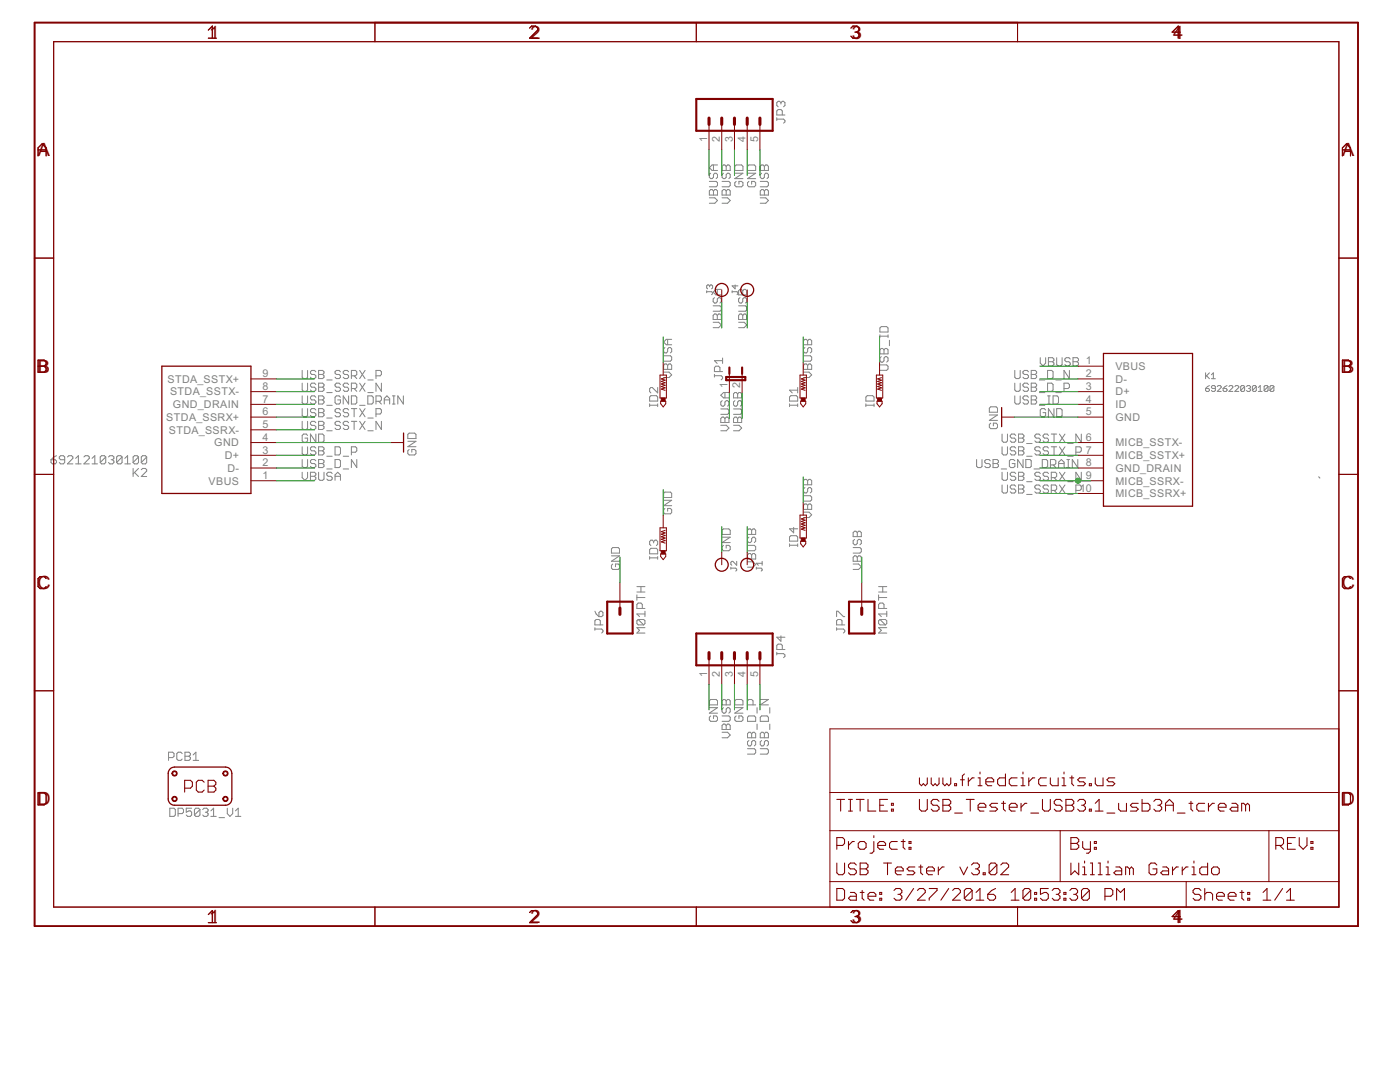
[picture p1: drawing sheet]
<svg xmlns="http://www.w3.org/2000/svg" width="279mm" height="216mm" viewBox="0 0 279 216" stroke-linecap="round" stroke-linejoin="round" font-family="sans-serif">
<defs><g id="words">
<g font-size="4.1" fill="#800000">
<text x="41.8" y="7.7">1</text>
<text x="105.9" y="7.7">2</text>
<text x="170" y="7.7">3</text>
<text x="234.1" y="7.7">4</text>
<text x="7.6" y="31.2">A</text>
<text x="267.9" y="31.2">A</text>
<text x="7.6" y="74.4">B</text>
<text x="267.9" y="74.4">B</text>
<text x="7.5" y="117.5">C</text>
<text x="267.8" y="117.5">C</text>
<text x="7.5" y="160.7">D</text>
<text x="267.8" y="160.7">D</text>
<text x="41.8" y="184.2">1</text>
<text x="105.9" y="184.2">2</text>
<text x="170" y="184.2">3</text>
<text x="234.1" y="184.2">4</text>
</g>
<g font-size="2.4" fill="#808080">
<text x="141.1" y="28.3" transform="rotate(-90 141.1 28.3)">1</text>
<text x="143.7" y="28.3" transform="rotate(-90 143.7 28.3)">2</text>
<text x="146.2" y="28.3" transform="rotate(-90 146.2 28.3)">3</text>
<text x="148.8" y="28.3" transform="rotate(-90 148.8 28.3)">4</text>
<text x="151.3" y="28.3" transform="rotate(-90 151.3 28.3)">5</text>
<text x="33.4" y="76.4">STDA_SSTX+</text>
<text x="52.4" y="77.8">8</text>
<text x="52.4" y="75.3">9</text>
<text x="145.2" y="77.4" transform="rotate(-90 145.2 77.4)">1</text>
<text x="147.7" y="77.4" transform="rotate(-90 147.7 77.4)">2</text>
<text x="216.7" y="72.7">1</text>
<text x="216.7" y="75.3">2</text>
<text x="216.7" y="77.8">3</text>
<text x="222.6" y="73.8">VBUS</text>
<text x="222.6" y="76.4">D-</text>
<text x="33.2" y="84">STDA_SSRX+</text>
<text x="34" y="78.9">STDA_SSTX-</text>
<text x="34.5" y="81.5">GND_DRAIN</text>
<text x="52.4" y="82.9">6</text>
<text x="52.4" y="80.3">7</text>
<text x="216.7" y="80.3">4</text>
<text x="216.7" y="82.9">5</text>
<text x="222.6" y="78.9">D+</text>
<text x="222.6" y="81.5">ID</text>
<text x="222.6" y="84">GND</text>
<text x="33.7" y="86.5">STDA_SSRX-</text>
<text x="42.8" y="89.1">GND</text>
<text x="52.4" y="88">4</text>
<text x="52.4" y="85.4">5</text>
<text x="216.7" y="88">6</text>
<text x="222.6" y="89.1">MICB_SSTX-</text>
<text x="44.9" y="91.6">D+</text>
<text x="45.4" y="94.2">D-</text>
<text x="52.4" y="95.6">1</text>
<text x="52.4" y="93">2</text>
<text x="52.4" y="90.5">3</text>
<text x="216.7" y="90.5">7</text>
<text x="216.7" y="93">8</text>
<text x="216.7" y="95.6">9</text>
<text x="222.6" y="91.6">MICB_SSTX+</text>
<text x="222.6" y="94.2">GND_DRAIN</text>
<text x="41.6" y="96.7">VBUS</text>
<text x="215.5" y="98.1">10</text>
<text x="222.6" y="96.7">MICB_SSRX-</text>
<text x="222.6" y="99.2">MICB_SSRX+</text>
<text x="141.1" y="135" transform="rotate(-90 141.1 135)">1</text>
<text x="143.7" y="135" transform="rotate(-90 143.7 135)">2</text>
<text x="146.2" y="135" transform="rotate(-90 146.2 135)">3</text>
<text x="148.8" y="135" transform="rotate(-90 148.8 135)">4</text>
<text x="151.3" y="135" transform="rotate(-90 151.3 135)">5</text>
</g>
</g></defs>
<g fill="none" stroke="#808080" stroke-width=".2">
<path d="M141.6 39.5h1.1l.5 .5-.5 .6h-1.1M141.6 36.2h1.3l.3 .3v.5l-.3 .3h-1.3M141.8 37.8h.3l.3 .3 .3-.3h.2l.3 .3v.8h-1.6v-.8zM141.8 34.6l-.2 .2v.6l.2 .2h.3l.3-.2v-.6l.3-.2h.2l.3 .2v.6l-.3 .2M142.4 32.9v1.1M142.4 38.1v.8M143.2 32.9h-1.1l-.5 .6 .5 .5h1.1M144.1 39.5h1.1l.5 .5-.5 .6h-1.1M144.1 36.2h1.4l.2 .3v.5l-.2 .3h-1.4M144.4 37.8h.3l.2 .3 .3-.3h.3l.2 .3v.8h-1.6v-.8zM144.4 34.6l-.3 .2v.6l.3 .2h.3l.2-.2v-.6l.3-.2h.3l.2 .2v.6l-.2 .2M144.4 32.9h.3l.2 .3 .3-.3h.3l.2 .3v.8h-1.6v-.8z"/>
<path d="M144.9 33.2v.8M144.9 38.1v.8M146.6 34.6h1.7l-1.7 1h1.7M146.9 36.2l-.3 .3v.5l.3 .3h1.1l.3-.3v-.5l-.3-.3h-.5v.5M146.9 32.9h1.1l.3 .3v.8h-1.7v-.8zM149.2 34.6h1.6l-1.6 1h1.6M149.5 36.2l-.3 .3v.5l.3 .3h1l.3-.3v-.5l-.3-.3h-.5v.5M149.5 32.9h1l.3 .3v.8h-1.6v-.8zM151.7 39.5h1.1l.6 .5-.6 .6h-1.1M151.7 36.2h1.4l.3 .3v.5l-.3 .3h-1.4M152 37.8h.3l.2 .3 .3-.3h.3l.3 .3v.8h-1.7v-.8zM152 34.6l-.3 .2v.6l.3 .2h.3l.2-.2v-.6l.3-.2h.3l.3 .2v.6l-.3 .2"/>
<path d="M152 32.9h.3l.2 .3 .3-.3h.3l.3 .3v.8h-1.7v-.8zM152.5 33.2v.8M152.5 38.1v.8M155 23.8h1.4l.3 .2v.3l-.3 .3M155 23.5v.5M155.9 20.5l.2-.3h.3l.3 .3v.5l-.3 .3M155.9 20.5l-.3-.3h-.3l-.3 .3v.5l.3 .3M155.9 20.5v.3M156.1 22.9v-.8l-.2-.2h-.6l-.3 .2v.8h1.7M141 58.2h1l.2 .2-.2 .4M141 58v.4M141.6 57l.2-.1 .4 .1v.4l-.2 .2"/>
<path d="M141.6 57l-.2-.1-.4 .1v.4l.2 .2M141.6 57v.2M142.6 59.4l-.3 .2v.6l.3 .3h.3l.3-.3v-.6l.2-.2h.3l.3 .2v.6l-.3 .3M143.2 57.7v1.1M144 57.7h-1.1l-.6 .6 .6 .5h1.1M146.1 58.2h1l.2 .2-.2 .4M146.1 58v.4M146.7 56.9v.7l-.6-.6h1.2M147.4 58l.3-.3h.3l.2 .3 .3-.3h.3l.2 .3v.8h-1.6zM147.7 59.4l-.3 .2v.6l.3 .3h.3l.2-.3v-.6l.3-.2h.3l.2 .2v.6l-.2 .3M148.2 58v.8M60.3 76.5v1.3l.3 .3h.5l.3-.3v-1.3"/>
<path d="M60.3 73.9v1.4l.3 .2h.5l.3-.2v-1.4M60.3 79v1.3l.3 .3h.5l.3-.3v-1.3M63 76.7l-.2-.2h-.6l-.2 .2v.3l.2 .3h.6l.2 .2v.3l-.2 .3h-.6l-.2-.3M63 74.2l-.2-.3h-.6l-.2 .3v.2l.2 .3h.6l.2 .3v.3l-.2 .2h-.6l-.2-.2M63 79.3l-.2-.3h-.6l-.2 .3v.2l.2 .3h.6l.2 .3v.2l-.2 .3h-.6l-.2-.3M63.6 76.5h.8l.3 .2v.3l-.3 .3 .3 .2v.3l-.3 .3h-.8zM63.6 73.9h.8l.3 .3v.2l-.3 .3 .3 .3v.3l-.3 .2h-.8zM63.6 79h.8l.3 .3v.2l-.3 .3 .3 .3v.2l-.3 .3h-.8zM63.6 79.8h.8M63.6 74.7h.8M63.6 77.3h.8M65.2 78.3h1.1"/>
<path d="M65.2 75.8h1.1M67.9 76.7l-.2-.2h-.6l-.2 .2v.3l.2 .3h.6l.2 .2v.3l-.2 .3h-.6l-.2-.3M67.9 74.2l-.2-.3h-.6l-.2 .3v.2l.2 .3h.6l.2 .3v.3l-.2 .2h-.6l-.2-.2M67.9 79.3l-.2-.3h-.6l-.2 .3v1l.2 .3h.6l.2-.3v-.5h-.5M69.6 76.7l-.3-.2h-.5l-.3 .2v.3l.3 .3h.5l.3 .2v.3l-.3 .3h-.5l-.3-.3M69.6 74.2l-.3-.3h-.5l-.3 .3v.2l.3 .3h.5l.3 .3v.3l-.3 .2h-.5l-.3-.2M69.6 79v1.6l-1.1-1.6v1.6M70.1 77.5h.9l.2-.2v-.6l-.2-.2h-.9v1.6M70.1 75h.9l.2-.3v-.5l-.2-.3h-.9v1.6M70.1 79h.9l.2 .3v1l-.2 .3h-.9zM70.7 75l.5 .5M70.7 77.5l.5 .6"/>
<path d="M71.8 73.9l1.1 1.6M71.8 76.5l1.1 1.6M72.9 73.9l-1.1 1.6M72.9 76.5l-1.1 1.6M73.4 78.3h1.1M73.4 79h.8l.3 .3v1l-.3 .3h-.8zM73.4 75.8h1.1M75 75h.9l.2-.3v-.5l-.2-.3h-.9v1.6M76.1 76.5v1.6l-1.1-1.6v1.6M76.7 79.8h1.1M78.3 79h.5M78.6 79v1.6"/>
<path d="M80.5 79v1.6l-1.1-1.6v1.6M129.9 79h1.1l.3 .2v.8h-1.7v-.8zM131.3 77.3v1.1l-1.1-1.1h-.3l-.3 .3v.5l.3 .3M132.4 74.3h1.1l.5 .5-.5 .5h-1.1M132.4 71h1.4l.2 .2v.6l-.2 .3h-1.4M132.7 69.3l-.3 .3v.6l.3 .2h.3l.2-.2v-.6l.3-.3h.3l.2 .3v.6l-.2 .2M132.7 72.6h.3l.2 .3 .3-.3h.3l.2 .3v.8h-1.6v-.8zM133.2 67.7v1.1M133.2 72.9v.8M134 67.7h-1l-.6 .6 .6 .5h1M142.3 64.3h1.1l.6 .5-.6 .6h-1.1M142.3 62.9l.3-.2h.3l.3 .2 .2-.2h.3l.3 .2v.9h-1.7z"/>
<path d="M142.3 61h1.4l.3 .3v.5l-.3 .3h-1.4M142.6 75h1.3l.3 .2v.3l-.3 .3M142.6 74.7v.5M143.2 62.9v.9M143.7 74.1v-.8l-.3-.2h-.5l-.3 .2v.8h1.6M144.1 79.9l-.3 .3v.6l.3 .2h.3l.3-.2v-.6l.2-.3h.3l.3 .3v.6l-.3 .2M144.2 71.4v1.1M144.2 72h-1.6l.5 .5M144.7 78.3v1.1M145.5 78.3h-1.1l-.6 .6 .6 .5h1.1M146.4 78.6l.3-.3h.2l.3 .3 .3-.3h.2l.3 .3v.8h-1.6zM146.7 79.9l-.3 .3v.6l.3 .2h.2l.3-.2v-.6l.3-.3h.2l.3 .3v.6l-.3 .2"/>
<path d="M147.2 78.6v.8M147.4 64.3h1.1l.5 .5-.5 .6h-1.1M147.4 62.9l.3-.2h.3l.2 .2 .3-.2h.3l.2 .2v.9h-1.6zM147.4 61h1.4l.2 .3v.5l-.2 .3h-1.4M148.2 62.9v.9M157.6 79.2l.2-.2h1.1l.3 .2v.8h-1.6zM159.2 77.3v1.1M159.2 77.9h-1.6l.5 .5M160.4 72.9l.2-.3h.3l.3 .3 .3-.3h.2l.3 .3v.8h-1.6zM160.4 74.3h1.1l.5 .5-.5 .5h-1.1M160.4 71h1.3l.3 .2v.6l-.3 .3h-1.3M160.4 68l.2-.3h.3l.3 .3 .3-.3h.2l.3 .3v.8h-1.6z"/>
<path d="M160.6 69.3l-.2 .3v.6l.2 .2h.3l.3-.2v-.6l.3-.3h.2l.3 .3v.6l-.3 .2M161.2 68v.8M161.2 72.9v.8M172.8 79.2l.3-.2h1.1l.2 .2v.8h-1.6zM175.6 72.8h1.4l.2 .3v.5l-.2 .3h-1.4M175.6 65.4l.3-.2h1.1l.2 .2v.9h-1.6zM175.6 69.8l.3-.3h.2l.3 .3 .3-.3h.3l.2 .3v.8h-1.6zM175.6 66.8v.6M175.6 67.1h1.6M175.9 71.2l-.3 .2v.6l.3 .3h.2l.3-.3v-.6l.3-.2h.3l.2 .2v.6l-.2 .3M176.4 69.8v.8M177.2 66.8v.6"/>
<path d="M177.5 67.9v1.1M202.5 76.5v1.3l.3 .3h.5l.3-.3v-1.3M202.5 73.9v1.4l.3 .2h.5l.3-.2v-1.4M202.5 79v1.3l.3 .3h.5l.3-.3v-1.3M205.3 76.7l-.3-.2h-.6l-.2 .2v.3l.2 .3h.6l.3 .2v.3l-.3 .3h-.6l-.2-.3M205.3 79.3l-.3-.3h-.6l-.2 .3v.2l.2 .3h.6l.3 .3v.2l-.3 .3h-.6l-.2-.3M205.3 74.2l-.3-.3h-.6l-.2 .3v.2l.2 .3h.6l.3 .3v.3l-.3 .2h-.6l-.2-.2M205.8 76.5h.8l.3 .2v.3l-.3 .3 .3 .2v.3l-.3 .3h-.8zM205.8 73.9h.8l.3 .3v.2l-.3 .3 .3 .3v.3l-.3 .2h-.8zM205.8 79h.8l.3 .3v.2l-.3 .3 .3 .3v.2l-.3 .3h-.8zM205.8 79.8h.8M205.8 74.7h.8"/>
<path d="M205.8 77.3h.8M207.4 78.3h1.1M207.4 75.8h1.1M207.6 71.4v1.1l.6 .5 .5-.5v-1.1M209.1 76.5h.8l.3 .2v1.1l-.3 .3h-.8zM209.1 79h.5M209.1 73.9h.8l.3 .3v1.1l-.3 .2h-.8zM209.2 71.4h.9l.2 .2v.3l-.2 .3 .2 .3v.2l-.2 .3h-.9zM209.2 72.2h.9M209.3 79v1.6M210.2 79h.8l.2 .3v1l-.2 .3h-.8zM210.7 78.3h1.1"/>
<path d="M210.7 75.8h1.1M210.9 71.4v1.3l.2 .3h.6l.3-.3v-1.3M212.3 77.5h.8l.3-.2v-.6l-.3-.2h-.8v1.6M213.4 73.9v1.6l-1.1-1.6v1.6M213.6 71.6l-.3-.2h-.5l-.3 .2v.3l.3 .3h.5l.3 .3v.2l-.3 .3h-.5l-.3-.3M214.1 71.4h.9l.2 .2v.3l-.2 .3 .2 .3v.2l-.2 .3h-.9zM214.1 72.2h.9M240.6 74.4v1.2M240.6 77.5h.6l.2 .4-.2 .2h-.4l-.2-.2zM240.8 75l.6 .6M241.4 76.9l-.8 .6M241.4 74.4l-.8 .8"/>
<path d="M241.8 74.8l.3-.4v1.2M241.8 75.6h.7M242.5 77.5h-.5l-.2-.2 .2-.4h.3l.2 .2v.8l-.2 .2h-.3l-.2-.2M242.9 77.1l.2-.2h.4l.2 .2v.2l-.8 .8h.8M244.1 77.5h.6l.2 .4-.2 .2h-.4l-.2-.2zM244.9 76.9l-.8 .6M245.3 77.1l.2-.2h.4l.1 .2v.2l-.7 .8h.7M246.4 77.1l.2-.2h.4l.2 .2v.2l-.8 .8h.8M248.4 77.1v.8l-.2 .2h-.4l-.2-.2M248.4 77.1l-.2-.2h-.4l-.2 .2v.8M248.4 77.1l-.8 .8M248.8 77.1l.2-.2h.4l.2 .2-.2 .4"/>
<path d="M249.2 77.5h.2M249.4 77.5l.2 .2-.2 .4h-.4l-.2-.2M250.7 77.1v.8l-.2 .2h-.4l-.2-.2M250.7 77.1l-.2-.2h-.4l-.2 .2v.8M250.7 77.1l-.8 .8M251.1 78.1h.8M251.1 77.3l.4-.4v1.2M253.1 77.1v.8l-.2 .2h-.4l-.2-.2M253.1 77.1l-.2-.2h-.4l-.2 .2v.8M253.1 77.1l-.8 .8M254.2 77.1v.8l-.2 .2h-.4l-.2-.2M254.2 77.1l-.2-.2h-.4l-.2 .2v.8"/>
<path d="M254.2 77.1l-.8 .8M10.2 91.7h.8l.3 .3v.3l-.3 .3h-.5l-.3-.3zM11.3 90.9l-.6 .3-.5 .5M12.9 91.7h-.8l-.3-.2v-.3l.3-.3h.5l.3 .3v1.1l-.3 .3h-.5l-.3-.3M13.5 91.2l.2-.3h.6l.2 .3v.3l-1 1.1h1M15.1 92.6h1.1M15.1 91.5l.5-.6v1.7M16.7 91.2l.3-.3h.5l.3 .3v.3l-1.1 1.1h1.1M18.4 92.6h1.1M18.4 91.5l.5-.6v1.7M21.1 91.2v1.1l-.3 .3h-.5l-.3-.3M21.1 91.2l-.3-.3h-.5l-.3 .3v1.1"/>
<path d="M21.1 91.2l-1.1 1.1M21.7 91.2l.2-.3h.6l.2 .3v.3l-.2 .2M22.2 91.7h.3M22.5 91.7l.2 .3v.3l-.2 .3h-.6l-.2-.3M24.4 91.2v1.1l-.3 .3h-.5l-.3-.3M24.4 91.2l-.3-.3h-.5l-.3 .3v1.1M24.4 91.2l-1.1 1.1M24.9 92.6h1.1M24.9 91.5l.6-.6v1.7M26.6 93.5v1.6M26.8 94.3l.8 .8M27.6 91.2v1.1l-.2 .3h-.6l-.2-.3"/>
<path d="M27.6 91.2l-.2-.3h-.6l-.2 .3v1.1M27.6 91.2l-1 1.1M27.6 93.5l-1 1.1M28.2 93.7l.3-.2h.5l.3 .2v.3l-1.1 1.1h1.1M29.3 91.2v1.1l-.3 .3h-.5l-.3-.3M29.3 91.2l-.3-.3h-.5l-.3 .3v1.1M29.3 91.2l-1.1 1.1M60.3 89.2v1.3l.3 .3h.5l.3-.3v-1.3M60.3 81.5v1.4l.3 .3h.5l.3-.3v-1.4M60.3 84.1v1.3l.3 .3h.5l.3-.3v-1.3M60.3 91.7v1.3l.3 .3h.5l.3-.3v-1.3M60.3 94.2v1.1l.6 .5 .5-.5v-1.1"/>
<path d="M61.4 86.9l-.3-.3h-.5l-.3 .3v1.1l.3 .2h.5l.3-.2v-.6h-.5M62 94.2h.8l.2 .3v.3l-.2 .2 .2 .3v.3l-.2 .2h-.8zM62 95h.8M63 89.4l-.2-.2h-.6l-.2 .2v.3l.2 .3h.6l.2 .2v.3l-.2 .3h-.6l-.2-.3M63 84.3l-.2-.2h-.6l-.2 .2v.3l.2 .3h.6l.2 .3v.2l-.2 .3h-.6l-.2-.3M63 81.8l-.2-.3h-.6l-.2 .3v.3l.2 .2h.6l.2 .3v.3l-.2 .3h-.6l-.2-.3M63 86.6v1.6l-1-1.6v1.6M63 91.9l-.2-.2h-.6l-.2 .2v.3l.2 .3h.6l.2 .3v.2l-.2 .3h-.6l-.2-.3M63.6 89.2h.8l.3 .2v.3l-.3 .3 .3 .2v.3l-.3 .3h-.8zM63.6 84.9h.8M63.6 94.2v1.4l.3 .2h.5l.3-.2v-1.4M63.6 81.5h.8l.3 .3v.3l-.3 .2 .3 .3v.3l-.3 .3h-.8z"/>
<path d="M63.6 84.1h.8l.3 .2v.3l-.3 .3 .3 .3v.2l-.3 .3h-.8zM63.6 86.6h.8l.3 .3v1.1l-.3 .2h-.8zM63.6 91.7h.8l.3 .2v.3l-.3 .3 .3 .3v.2l-.3 .3h-.8zM63.6 82.3h.8M63.6 90h.8M63.6 92.5h.8M65.2 80.9h1.1M65.2 86h1.1M65.2 91h1.1M65.2 83.4h1.1M65.2 93.6h1.1M66.3 94.5l-.3-.3h-.5l-.3 .3v.3l.3 .2h.5l.3 .3v.3l-.3 .2h-.5l-.3-.2"/>
<path d="M66.9 89.2h.8l.2 .2v1.1l-.2 .3h-.8zM66.9 95h1M66.9 91.7h.8l.2 .2v1.1l-.2 .3h-.8zM66.9 95.8v-1l.5-.6 .5 .6v1M67.9 84.3l-.2-.2h-.6l-.2 .2v.3l.2 .3h.6l.2 .3v.2l-.2 .3h-.6l-.2-.3M67.9 81.8l-.2-.3h-.6l-.2 .3v.3l.2 .2h.6l.2 .3v.3l-.2 .3h-.6l-.2-.3M68.5 91h1.1M68.5 93.6h1.1M69.6 84.3l-.3-.2h-.5l-.3 .2v.3l.3 .3h.5l.3 .3v.2l-.3 .3h-.5l-.3-.3M69.6 81.8l-.3-.3h-.5l-.3 .3v.3l.3 .2h.5l.3 .3v.3l-.3 .3h-.5l-.3-.3M70.1 81.5h1.1M70.1 90.2h.9l.2-.2v-.6l-.2-.2h-.9v1.6"/>
<path d="M70.1 84.1h1.1M70.7 81.5v1.7M70.7 84.1v1.6M71.2 91.7v1.6l-1.1-1.6v1.6M71.8 80.9h1.1M71.8 81.5l1.1 1.7M71.8 84.1l1.1 1.6M72.9 81.5l-1.1 1.7M72.9 84.1l-1.1 1.6M73.4 86h1.1M73.4 83.4h1.1M75 82.6h.9l.2-.3v-.5l-.2-.3h-.9v1.7"/>
<path d="M75 80.1h.9l.2-.3v-.5l-.2-.3h-.9v1.6M75.6 80.1l.5 .5M76.1 84.1v1.6l-1.1-1.6v1.6M76.7 80.6v-1.1l.5-.5 .6 .5v1.1M78.3 80.6h.5M81.4 86.7l.3-.3h1l.3 .3v.8h-1.6zM81.4 88.1h1.6l-1.6 1h1.6M81.7 89.7l-.3 .3v.5l.3 .3h1l.3-.3v-.5l-.3-.3h-.5v.5M129.6 80.9h1.7M129.6 80.6v.5M131.3 80.6v.5M132.4 99.8h1.6l-1.6 1.1h1.6"/>
<path d="M132.7 98.2h1.1l.2 .2v.9h-1.6v-.9zM143.8 84.9h1.1l.6 .5-.6 .6h-1.1M143.8 83.5l.3-.3h.3l.3 .3 .2-.3h.3l.3 .3v.8h-1.7zM143.8 81.6h1.4l.3 .3v.5l-.3 .3h-1.4M144.7 83.5v.8M146.4 84.9h1.1l.5 .5-.5 .6h-1.1M146.4 83.5l.3-.3h.2l.3 .3 .3-.3h.2l.3 .3v.8h-1.6zM146.4 81.6h1.3l.3 .3v.5l-.3 .3h-1.3M147.2 83.5v.8M157.6 80.9h1.6M157.6 80.6v.5M159.2 80.6v.5"/>
<path d="M160.4 95.9l.2-.2h.3l.3 .2 .3-.2h.2l.3 .2v.8h-1.6zM160.4 98.9h1.3l.3 .3v.5l-.3 .3h-1.3M160.6 97.3l-.2 .3v.5l.2 .3h.3l.3-.3v-.5l.3-.3h.2l.3 .3v.5l-.3 .3M161.2 95.9v.8M172.8 80.9h1.6M172.8 80.6v.5M174.4 80.6v.5M194.9 91.7v1.3l.3 .3h.5l.3-.3v-1.3M197.4 82.8h1.7l-1.7 1.1h1.7M197.6 91.9l-.2-.2h-.6l-.3 .2v.3l.3 .3h.6l.2 .3v.2l-.2 .3h-.6l-.3-.3M197.7 84.4l-.3 .3v.6l.3 .2h1.1l.3-.2v-.6l-.3-.3h-.6v.6M197.7 81.2h1.1l.3 .2v.9h-1.7v-.9z"/>
<path d="M198.2 91.7h.8l.3 .2v.3l-.3 .3 .3 .3v.2l-.3 .3h-.8zM198.2 92.5h.8M199.8 93.6h1.1M200 89.2v1.3l.3 .3h.5l.3-.3v-1.3M200 94.2v1.4l.3 .2h.5l.3-.2v-1.4M200 86.6v1.4l.3 .2h.5l.3-.2v-1.4M200 96.8v1.3l.3 .3h.5l.3-.3v-1.3M202.5 91.9l-.2-.2h-.6l-.3 .2v1.1l.3 .3h.6l.2-.3v-.5h-.5M202.7 89.4l-.3-.2h-.5l-.3 .2v.3l.3 .3h.5l.3 .2v.3l-.3 .3h-.5l-.3-.3M202.7 94.5l-.3-.3h-.5l-.3 .3v.3l.3 .2h.5l.3 .3v.3l-.3 .2h-.5l-.3-.2M202.7 86.9l-.3-.3h-.5l-.3 .3v.2l.3 .3h.5l.3 .3v.3l-.3 .2h-.5l-.3-.2M202.7 97l-.3-.2h-.5l-.3 .2v.3l.3 .3h.5l.3 .3v.2l-.3 .3h-.5l-.3-.3"/>
<path d="M203.3 89.2h.8l.2 .2v.3l-.2 .3 .2 .2v.3l-.2 .3h-.8zM203.3 94.2h.8l.2 .3v.3l-.2 .2 .2 .3v.3l-.2 .2h-.8zM203.3 95h.8M203.3 86.6h.8l.2 .3v.2l-.2 .3 .2 .3v.3l-.2 .2h-.8zM203.3 87.4h.8M203.3 90h.8M203.3 96.8h.8l.2 .2v.3l-.2 .3 .2 .3v.2l-.2 .3h-.8zM203.3 97.6h.8M204.2 91.7v1.6l-1.1-1.6v1.6M204.7 91.7h.8l.3 .2v1.1l-.3 .3h-.8zM204.9 91h1.1M204.9 88.5h1.1"/>
<path d="M204.9 98.7h1.1M204.9 96.1h1.1M206.4 93.6h1.1M207.4 80.9h1.1M207.6 89.4l-.3-.2h-.5l-.3 .2v.3l.3 .3h.5l.3 .2v.3l-.3 .3h-.5l-.3-.3M207.6 94.5l-.3-.3h-.5l-.3 .3v.3l.3 .2h.5l.3 .3v.3l-.3 .2h-.5l-.3-.2M207.6 86.9l-.3-.3h-.5l-.3 .3v.2l.3 .3h.5l.3 .3v.3l-.3 .2h-.5l-.3-.2M207.6 97l-.3-.2h-.5l-.3 .2v.3l.3 .3h.5l.3 .3v.2l-.3 .3h-.5l-.3-.3M208 91.7h.8l.3 .2v1.1l-.3 .3h-.8zM208.7 81.8l-.3-.3h-.5l-.3 .3v1.1l.3 .3h.5l.3-.3v-.6h-.5M209.1 80.6h.5M209.3 89.4l-.3-.2h-.6l-.2 .2v.3l.2 .3h.6l.3 .2v.3l-.3 .3h-.6l-.2-.3"/>
<path d="M209.3 94.5l-.3-.3h-.6l-.2 .3v.3l.2 .2h.6l.3 .3v.3l-.3 .2h-.6l-.2-.2M209.3 86.9l-.3-.3h-.6l-.2 .3v.2l.2 .3h.6l.3 .3v.3l-.3 .2h-.6l-.2-.2M209.3 97l-.3-.2h-.6l-.2 .2v.3l.2 .3h.6l.3 .3v.2l-.3 .3h-.6l-.2-.3M209.6 92.8h.9l.2-.3v-.6l-.2-.2h-.9v1.6M209.8 95.3h.8l.3-.3v-.5l-.3-.3h-.8v1.6M209.8 97.9h.8l.3-.3v-.6l-.3-.2h-.8v1.6M209.8 86.6h1.1M209.8 89.2h1.1M210.2 92.8l.5 .5M210.3 81.5v1.7l-1.1-1.7v1.7M210.4 86.6v1.6M210.4 89.2v1.6"/>
<path d="M210.4 97.9l.5 .5M210.4 95.3l.5 .5M210.9 81.5h.8l.3 .3v1.1l-.3 .3h-.8zM211.3 92.5h1.1M211.3 93.3v-1.1l.5-.5 .6 .5v1.1M211.4 89.2l1.1 1.6M211.4 86.6l1.1 1.6M211.4 96.8l1.1 1.6M211.4 94.2l1.1 1.6M212.5 89.2l-1.1 1.6M212.5 86.6l-1.1 1.6M212.5 96.8l-1.1 1.6"/>
<path d="M212.5 94.2l-1.1 1.6M212.9 93.3h.5M212.9 91.7h.5M213.1 91h1.1M213.1 88.5h1.1M213.1 98.7h1.1M213.1 96.1h1.1M213.2 91.7v1.6M214.7 90.2h.8l.3-.2v-.6l-.3-.2h-.8v1.6M214.7 97.9h.8l.3-.3v-.6l-.3-.2h-.8v1.6M215.1 91.7v1.6l-1.1-1.6v1.6M215.8 86.6v1.6l-1.1-1.6v1.6"/>
<path d="M215.8 94.2v1.6l-1.1-1.6v1.6M263.1 95.2l.3 .2M122 110.9h1.6l-1.6 1.1h1.6M122.3 112.5l-.3 .3v.5l.3 .3h1.1l.2-.3v-.5l-.2-.3h-.6v.6M122.3 109.3h1.1l.2 .2v.9h-1.6v-.9zM127.1 118.7v1.1M127.1 119.2h1.6M127.1 118.1h1.6M127.1 117.1h1.6M127.9 117.1v1M129.6 111.1v.5M129.6 111.3h1.7"/>
<path d="M129.9 109.4h1.1l.3 .3v.8h-1.7v-.8zM130.5 108.1l.2-.3h.3l.3 .3v.5l-.3 .3M130.5 108.1l-.3-.3h-.3l-.3 .3v.5l.3 .3M130.5 108.1v.2M131.3 111.1v.5M132.7 101.5l-.3 .2v.6l.3 .2h1.1l.2-.2v-.6l-.2-.2h-.6v.5M144.1 107.2h1.6l-1.6 1.1h1.6M144.4 108.8l-.3 .3v.5l.3 .3h1.1l.2-.3v-.5l-.2-.3h-.6v.6M144.4 105.5h1.1l.2 .3v.8h-1.6v-.8zM145.9 113.4h.9l.2 .2-.2 .4M145.9 113.2v.4M147 112v.8l-.7-.8-.4 .2v.4l.1 .2"/>
<path d="M149.2 108.8h1.3l.3 .3v.5l-.3 .3h-1.3M149.2 105.8l.3-.3h.2l.3 .3 .3-.3h.2l.3 .3v.8h-1.6zM149.2 112.1h1.1l.5 .5-.5 .6h-1.1M149.5 110.4h.2l.3 .3 .3-.3h.2l.3 .3v.8h-1.6v-.8zM149.5 107.2l-.3 .3v.5l.3 .3h.2l.3-.3v-.5l.3-.3h.2l.3 .3v.5l-.3 .3M150 105.8v.8M150 110.7v.8M150.9 113.4h1l.2 .2-.2 .4M150.9 113.2v.4M152.1 112v.8M152.1 112.4h-1.2l.4 .4M157.6 107.1l.2-.2h1.1l.3 .2v.9h-1.6z"/>
<path d="M157.6 108.5v.6M157.6 108.8h1.6M158.4 105.2v1.1l-.8-.8h1.6M159.2 108.5v.6M160.4 100.8l.2-.2h.3l.3 .2 .3-.2h.2l.3 .2v.8h-1.6zM160.4 102.2h1.1l.5 .5-.5 .6h-1.1M161.2 100.8v.8M170.3 111.2l.2-.3h.3l.3 .3 .2-.3h.3l.3 .3v.8h-1.6zM170.3 112.5h1l.6 .6-.6 .5h-1M170.3 106.3l.2-.3h.3l.3 .3 .2-.3h.3l.3 .3v.8h-1.6zM170.3 109.3h1.3l.3 .2v.6l-.3 .3h-1.3M170.5 107.6l-.2 .3v.5l.2 .3h.3l.3-.3v-.5l.2-.3h.3l.3 .3v.5l-.3 .3"/>
<path d="M171.1 106.3v.8M171.1 111.2v.8M175.3 119.2h1.7M175.3 118.1h1.7M175.3 117.1h1.7M175.3 118.7v1.1M176.2 117.1v1M118.7 125.5h1.4l.2 .3v.2l-.2 .3M118.7 125.2v.6M118.7 122l.3 .5 .5 .5M119.5 122.2l.3-.2h.3l.2 .2v.6l-.2 .2h-.6zM119.8 124.7v-.8l-.3-.3h-.5l-.3 .3v.8h1.6"/>
<path d="M127.4 123.6l-.3 .3v.5l.3 .3h1.1M127.4 123.6h1.1l.2 .3v.5l-.2 .3M127.4 123.6l1.1 1.1M128.2 121.4v-.8l-.3-.3h-.5l-.3 .3v.8h1.6M128.7 125.2h-1.6l.5 .6-.5 .5h1.6M128.7 122v1M128.7 122.5h-1.6l.5 .5M141.8 139.6h1.1l.3 .2v.9h-1.6v-.9zM144.4 139.6h.3l.2 .2 .3-.2h.3l.2 .2v.9h-1.6v-.9zM144.9 139.8v.9M146.9 139.6h1.1l.3 .2v.9h-1.7v-.9zM151.7 139.6h1.7l-1.7 1.1h1.7"/>
<path d="M155 130.4h1.4l.3 .3v.3l-.3 .2M155 130.2v.5M155.9 126.9v1.1l-.9-.9h1.7M156.1 129.6v-.8l-.2-.3h-.6l-.3 .3v.8h1.7M167 125.5h1.3l.3 .3v.2l-.3 .3M167 123v-1h.2l1.1 1h.3M167 125.2v.6M168 124.7v-.8l-.2-.3h-.6l-.2 .3v.8h1.6M175.6 123.6l-.3 .3v.5l.3 .3h1.1M175.6 123.6h1.1l.3 .3v.5l-.3 .3M175.6 123.6l1.1 1.1M176.4 121.4v-.8l-.2-.3h-.6l-.3 .3v.8h1.7"/>
<path d="M177 125.2h-1.7l.6 .6-.6 .5h1.7M177 122.5h-1.7l.6 .5M177 122v1M33.6 151.2h.9l.2-.3v-.5l-.2-.3h-.9v1.6M36.4 150.4l-.3-.3h-.5l-.3 .3v1l.3 .3h.5l.3-.3M36.9 150.1h.8l.3 .3v.2l-.3 .3 .3 .3v.2l-.3 .3h-.8zM36.9 150.9h.8M38.5 151.7h1.1M38.5 150.6l.6-.5v1.6M141.6 141.2h1.6l-1.6 1.1h1.6M141.8 142.9l-.2 .2v.6l.2 .2h1.1l.3-.2v-.6l-.3-.2h-.5v.5M144.1 146.1h1.1l.5 .6-.5 .5h-1.1"/>
<path d="M144.1 142.9h1.4l.2 .2v.6l-.2 .2h-1.4M144.4 144.5h.3l.2 .3 .3-.3h.3l.2 .3v.8h-1.6v-.8zM144.4 141.2l-.3 .3v.5l.3 .3h.3l.2-.3v-.5l.3-.3h.3l.2 .3v.5l-.2 .3M144.9 144.8v.8M146.6 141.2h1.7l-1.7 1.1h1.7M146.9 142.9l-.3 .2v.6l.3 .2h1.1l.3-.2v-.6l-.3-.2h-.5v.5M149.2 149.4h1.3l.3 .3v.5l-.3 .3h-1.3M149.5 147.8l-.3 .2v.6l.3 .2h.2l.3-.2v-.6l.3-.2h.2l.3 .2v.6l-.3 .2M149.5 142.9h1l.3 .2v.8h-1.6v-.8zM149.5 146.1h.2l.3 .3 .3-.3h.2l.3 .3v.8h-1.6v-.8zM150 146.4v.8M150.3 140.7v-.9l-.3-.2h-.5l-.3 .2v.9h1.6"/>
<path d="M151.1 141.2v1.1M151.1 144.5v1.1M151.7 143.1l.3-.2h1.1l.3 .2v.8h-1.7zM151.7 149.4h1.4l.3 .3v.5l-.3 .3h-1.4M152 146.1h.3l.2 .3 .3-.3h.3l.3 .3v.8h-1.7v-.8zM152 147.8l-.3 .2v.6l.3 .2h.3l.2-.2v-.6l.3-.2h.3l.3 .2v.6l-.3 .2M152.5 146.4v.8M153.6 141.2v1.1M153.6 144.5v1.1M33.9 161.3h.8l.3 .2v1.1l-.3 .3h-.8zM35.5 162.3h.8l.3-.2v-.6l-.3-.2h-.8v1.6M38.2 161.3h-1v.8l.5-.3h.3l.2 .3v.5l-.2 .3h-.6l-.2-.3"/>
<path d="M39.9 161.5v1.1l-.3 .3h-.5l-.3-.3M39.9 161.5l-.3-.2h-.5l-.3 .2v1.1M39.9 161.5l-1.1 1.1M40.4 161.5l.3-.2h.6l.2 .2v.3l-.2 .3M41 162.1h.3M41.3 162.1l.2 .2v.3l-.2 .3h-.6l-.3-.3M42.1 162.9h1.1M42.1 161.8l.5-.5v1.6M43.7 163.2h1.1M45.4 161.3v1l.5 .6 .5-.6v-1M47 162.9h1.1M47 161.8l.5-.5v1.6"/>
</g>
<g fill="none" stroke="#800000" stroke-width=".25">
<path d="M32.3 73.1h17.8v25.4h-17.8zM220.2 70.5h17.8v30.5h-17.8zM80.5 86.4v3.8M199.9 81.3v3.8M34 153.3l.8-.2h10.2l.6 .1 .5 .6 .2 .5v5.1l-.2 .6-.5 .5-.6 .2h-10.2l-.5-.2-.5-.3-.2-.8v-5.1l.1-.5z"/>
<circle cx="144" cy="57.8" r="1.29"/>
<circle cx="149.1" cy="57.8" r="1.29"/>
<circle cx="144" cy="112.7" r="1.29"/>
<circle cx="149.1" cy="112.7" r="1.29"/>
</g>
<g fill="#800000" stroke="#800000" stroke-width=".2">
<path d="M34.5 153.9a.53 .53 0 0 1 .8 .2 .53 .53 0 0 1-.3 .7 .53 .53 0 0 1-.7-.5h.2a.37 .37 0 0 1 .5-.3 .37 .37 0 0 1 .1 .6 .37 .37 0 0 1-.6-.1l-.2-.2z" fill-rule="evenodd"/>
<path d="M34.5 159a.52 .52 0 0 1 .8 .2 .52 .52 0 0 1-.3 .7 .52 .52 0 0 1-.7-.5h.2a.37 .37 0 0 1 .4-.4 .37 .37 0 0 1 .2 .6 .37 .37 0 0 1-.6 0l-.2-.2z" fill-rule="evenodd"/>
<path d="M44.6 159a.52 .52 0 0 1 .9 .2 .52 .52 0 0 1-.4 .7 .52 .52 0 0 1-.6-.5h.1a.37 .37 0 0 1 .5-.4 .37 .37 0 0 1 .2 .6 .37 .37 0 0 1-.6 0l-.2-.2z" fill-rule="evenodd"/>
<path d="M44.6 153.9a.53 .53 0 0 1 .9 .2 .53 .53 0 0 1-.4 .7 .53 .53 0 0 1-.6-.5h.1a.37 .37 0 0 1 .5-.3 .37 .37 0 0 1 .2 .6 .37 .37 0 0 1-.6-.1l-.2-.2z" fill-rule="evenodd"/>
</g>
<g fill="none" stroke="#800000" stroke-width=".21">
<path d="M41.6 6l.8-.8v2.4M41.6 7.6h1.6M105.7 5.6l.4-.4h.8l.4 .4v.4l-1.6 1.6h1.6M169.8 5.6l.4-.4h.8l.4 .4v.4l-.4 .4M170.6 6.4h.4M171 6.4l.4 .4v.4l-.4 .4h-.8l-.4-.4M235.5 6.4h-1.6l1.2-1.2v2.4M7.6 31.1v-1.6l.8-.8 .8 .8v1.6M7.6 29.9h1.6M267.9 29.9h1.6M267.9 31.1v-1.6l.8-.8 .8 .8v1.6M7.6 71.9h1.2l.4 .4v.4l-.4 .4 .4 .4v.4l-.4 .4h-1.2z"/>
<path d="M7.6 73.1h1.2M267.9 71.9h1.2l.4 .4v.4l-.4 .4 .4 .4v.4l-.4 .4h-1.2zM267.9 73.1h1.2M9.2 115.4l-.4-.4h-.8l-.4 .4v1.7l.4 .4h.8l.4-.4M269.5 115.4l-.4-.4h-.8l-.4 .4v1.7l.4 .4h.8l.4-.4M7.6 158.2h1.2l.4 .4v1.6l-.4 .4h-1.2zM36.9 157.3h1.1l.4-.4v-.8l-.4-.4h-1.1v2.4M40.7 156.1l-.4-.4h-.7l-.4 .4v1.5l.4 .5h.7l.4-.5M41.5 155.7h1.2l.4 .4v.4l-.4 .4 .4 .4v.3l-.4 .5h-1.2zM41.5 156.9h1.2M167 159.5h1.6M167.8 159.5v2.3"/>
<path d="M169.3 159.5h.8M169.7 159.5v2.3M170.9 159.5h1.5M171.7 159.5v2.3M173.2 159.5v2.3h1.6M177.1 159.5h-1.5v2.3h1.5M183.5 159.5v2l.4 .3h.8l.4-.3v-2M183.5 155.2v1.2l.4 .4 .4-.4 .4 .4 .4-.4v-1.2M185.8 155.2v1.2l.4 .4 .4-.4 .4 .4 .4-.4v-1.2M187.4 159.9l-.4-.4h-.8l-.4 .4v.4l.4 .4h.8l.4 .4v.4l-.4 .3h-.8l-.4-.3M188.2 159.5h1.2l.3 .4v.4l-.3 .4 .3 .4v.4l-.3 .3h-1.2zM188.2 155.2v1.2l.4 .4 .4-.4 .4 .4 .3-.4v-1.2"/>
<path d="M190.5 156.4h.4v.4h-.4zM191.7 155.6h.8M192.5 154.4l-.4 .4v2M192.8 159.5h1.6M193.3 155.2v1.6M193.6 159.5v2.3M194.4 155.2h-.4l-.7 .8M195.2 155.2h.4v1.6M195.2 156.8h.8M195.6 154.1v.3M196.7 156h1.6v-.4l-.4-.4h-.8l-.4 .4v.8l.4 .4h.8M200.3 159.9v1.6l.4 .3"/>
<path d="M200.7 154.4v2.4h-1.2l-.4-.4v-.8l.4-.4h1.2M203 155.2h-1.2l-.4 .4v.8l.4 .4h1.2M203.8 155.2h.4v1.6M203.8 156.8h.8M204.2 154.1v.3M205.3 155.2v1.6M206.5 155.2h-.4l-.8 .8M208 159.5v2l.4 .3h.8l.4-.3v-2M208.8 155.2h-1.1l-.4 .4v.8l.4 .4h1.1M209.6 155.2v1.2l.4 .4h1.2v-1.6M212 155.2h.3v1.6M212 159.9l-.4-.4h-.8l-.4 .4v.4l.4 .4h.8l.4 .4v.4l-.4 .3h-.8l-.4-.3"/>
<path d="M212 156.8h.7M212.3 154.1v.3M212.7 159.5h1.2l.4 .4v.4l-.4 .4 .4 .4v.4l-.4 .3h-1.2zM213.5 155.2h.8M213.9 154.8v1.6l.4 .4M215.1 159.9l.4-.4h.7l.4 .4v.4l-.4 .4M216.6 155.2h-1.1l-.4 .4 .4 .4h.7l.4 .4-.4 .4h-1.1M217.4 156.4h.4v.4h-.4zM218.6 155.2v1.2l.4 .4h1.1v-1.6M222.5 155.2h-1.2l-.4 .4 .4 .4h.8l.4 .4-.4 .4h-1.2M227.9 159.5v2.3h1.2l.4-.3v-.8l-.4-.4h-1.2M230.3 159.9l.4-.4h.7l.4 .4v.4l-.4 .4"/>
<path d="M237.7 159.9v1.6l.4 .3M267.9 158.2h1.2l.4 .4v1.6l-.4 .4h-1.2zM167 168.7h1.2l.4-.4v-.8l-.4-.4h-1.2v2.4M167 172.2v2l.4 .3h.8l.4-.3v-2M167 177.3h1.2l.4 .4v1.5l-.4 .4h-1.2zM169.3 161.8h.8M169.3 167.9v1.6M169.7 178.1h.8l.4 .4v1.1h-1.2l-.4-.4 .4-.4h1.2M170.5 167.9h-.4l-.8 .8M170.9 172.6l-.4-.4h-.8l-.4 .4v.4l.4 .4h.8l.4 .4v.4l-.4 .3h-.8l-.4-.3M171.3 168.3l.4-.4h.7l.4 .4v.8l-.4 .4h-.7l-.4-.4zM171.7 178.1h.7"/>
<path d="M171.7 172.2h1.1l.4 .4v.4l-.4 .4 .4 .4v.4l-.4 .3h-1.1zM171.7 173.4h1.1M172.1 177.7v1.5l.3 .4M173.2 178.8h1.6v-.3l-.4-.4h-.8l-.4 .4v.7l.4 .4h.8M174.4 167.9v2l-.4 .3h-.4M174.4 166.8v.3M175.2 168.7h1.5v-.4l-.4-.4h-.7l-.4 .4v.8l.4 .4h.7M175.6 179.2h.4v.4h-.4zM175.6 178.1h.4v.4h-.4zM175.6 160.7h.7M176.3 172.2h1.6M177.1 172.2v2.3"/>
<path d="M177.9 161.5h.4v.3h-.4zM177.9 160.3h.4v.4h-.4zM178.4 177.7l.4-.4h.8l.4 .4v.4l-.4 .4M178.7 173.8h1.6v-.4l-.4-.4h-.8l-.4 .4v.8l.4 .3h.8M179.1 167.9h-1.2l-.4 .4v.8l.4 .4h1.2M179.2 178.5h.4M179.6 178.5l.4 .3v.4l-.4 .4h-.8l-.4-.4M179.9 167.9h.7M180.3 167.5v1.6l.3 .4M181.4 169.1h.4v.4h-.4zM181.4 167.9h.4v.4h-.4zM182.3 177.3l-1.5 2.3"/>
<path d="M182.6 173h-1.2l-.4 .4 .4 .4h.8l.4 .4-.4 .3h-1.2M183.1 177.7l.4-.4h.8l.4 .4v.4l-1.6 1.5h1.6M183.4 173h.7M183.7 172.6v1.6l.4 .3M184.9 173.8h1.6v-.4l-.4-.4h-.8l-.4 .4v.8l.4 .3h.8M185.4 177.3h1.6v.4l-1.6 1.5v.4M187.3 173v1.5M188.2 160.7h1.2M188.4 173h-.4l-.7 .8M189.3 177.3l-1.5 2.3M190.1 177.7l.4-.4h.8l.4 .4v.4l-1.6 1.5h1.6M190.5 162.2h1.6"/>
<path d="M191.6 173l.7 1.5 .8-1.5M193.9 172.6l.4-.4h.8l.4 .4v.4l-.4 .4M194 177.7v1.5l-.4 .4h-.8l-.4-.4M194 177.7l-.4-.4h-.8l-.4 .4v1.5M194 177.7l-1.6 1.5M194.7 173.4h.4M194.8 179.6h1.5M194.8 178.1l.8-.8v2.3M195.1 173.4l.4 .4v.4l-.4 .3h-.8l-.4-.3M195.2 161.1h1.5v-.4l-.3-.4h-.8l-.4 .4v.8l.4 .3h.8M196.2 174.2h.4v.3h-.4zM197.1 178.5h1.2l.4 .3v.4l-.4 .4h-.8l-.4-.4z"/>
<path d="M198.7 177.3l-.8 .4-.8 .8M198.9 172.6l-.3-.4h-.8l-.4 .4v1.6M198.9 172.6v1.6l-.3 .3h-.8l-.4-.3M198.9 172.6l-1.5 1.6M199.1 160.3h-1.2l-.4 .4 .4 .4h.8l.4 .4-.4 .3h-1.2M199.7 172.6l.4-.4h.8l.4 .4v.4l-1.6 1.5h1.6M199.9 160.3h.8M201.4 161.1h1.6v-.4l-.4-.4h-.8l-.4 .4v.8l.4 .3h.8M201.8 179.6h1.6M201.8 178.1l.8-.8v2.3M203.8 160.3v1.5M204.9 160.3h-.3l-.8 .8"/>
<path d="M205.7 177.7v1.5l-.4 .4h-.8l-.3-.4M205.7 177.7l-.4-.4h-.8l-.3 .4v1.5M205.7 177.7l-1.5 1.5M205.7 162.2h1.6M206.5 179.2h.4v.4h-.4zM206.5 178.1h.4v.4h-.4zM209.2 177.3h-1.6v1.2l.8-.4h.4l.4 .4v.7l-.4 .4h-.8l-.4-.4M210 177.7l.4-.4h.8l.3 .4v.4l-.3 .4M210.8 178.5h.4M211.2 178.5l.3 .3v.4l-.3 .4h-.8l-.4-.4M212.3 179.2h.4v.4h-.4zM212.3 178.1h.4v.4h-.4z"/>
<path d="M212.7 160.7h1.2M213.5 177.7l.4-.4h.8l.4 .4v.4l-.4 .4M213.7 167.1h1.2l.4 .4v.4l-.4 .4 .4 .4v.4l-.4 .4h-1.2zM213.7 168.3h1.2M213.7 172.2v2.3l.8-.7 .8 .7v-2.3M214.3 178.5h.4M214.7 178.5l.4 .3v.4l-.4 .4h-.8l-.4-.4M215.9 160.7h.3M216.1 167.9v1.2l.4 .4h1.1M216.1 174.5h.7M216.1 173h.4v1.5M216.2 160.7l.4 .4v.4l-.4 .3h-.7l-.4-.3"/>
<path d="M216.5 171.8v.4M217.4 177.7v1.5l-.4 .4h-.8l-.4-.4M217.4 177.7l-.4-.4h-.8l-.4 .4v1.5M217.4 161.5h.4v.3h-.4zM217.4 177.7l-1.6 1.5M217.6 167.9v2l-.4 .3h-.4M217.6 174.5h.8M217.6 172.2h.4v2.3M218.4 169.1h.4v.4h-.4zM218.4 167.9h.4v.4h-.4zM218.6 161.8h1.5M218.6 160.3l.8-.8v2.3"/>
<path d="M219.2 174.5h.8M219.2 172.2h.4v2.3M220.5 178.8h1.2l.4-.3v-.8l-.4-.4h-1.2v2.3M220.7 174.5h.8M220.7 173h.4v1.5M220.9 162.2h1.6M221.1 171.8v.4M222.7 173h.8l.4 .4v1.1h-1.2l-.4-.3 .4-.4h1.2M222.8 179.6v-2.3l.8 .8 .8-.8v2.3M223.2 160.3v1.2l.4 .3h1.2v-1.5M225.4 173.4l-.4-.4h-.4v1.5M225.4 173.4v1.1"/>
<path d="M225.4 173.4l.4-.4 .4 .4v1.1M227.2 160.3h-1.2l-.4 .4 .4 .4h.8l.4 .4-.4 .3h-1.2M230.9 172.6l-.4-.4h-.8l-.4 .4v1.6l.4 .3h.8l.4-.3v-.8h-.8M231.1 160.7h.3M231.4 160.7l.4 .4v.4l-.4 .3h-.7l-.4-.3M232.1 173h.7l.4 .4v1.1h-1.1l-.5-.3 .5-.4h1.1M232.6 160.7h1.6M232.6 161.8v-1.5l.8-.8 .8 .8v1.5M234 173v1.5M234.9 162.2h1.6M235.2 173h-.4l-.8 .8M235.9 173v1.5"/>
<path d="M237.1 173h-.4l-.8 .8M237.3 160.3h.8M237.9 174.5h.8M237.9 173h.4v1.5M238.3 171.8v.4M239.7 177.7l-.4-.4h-.8l-.4 .4v.4l.4 .4h.8l.4 .3v.4l-.4 .4h-.8l-.4-.4M240.4 160.3h-1.2l-.4 .4v.8l.4 .3h1.2M240.4 178.5l.4-.4h.8l.4 .4v1.1M240.4 177.3v2.3M241 172.2v2.3h-1.2l-.4-.3v-.8l.4-.4h1.2M241.2 160.3v1.5M242.2 173h.8l.3 .4v.8l-.3 .3h-.8l-.4-.3v-.8z"/>
<path d="M242.4 160.3h-.4l-.8 .8M242.8 178.8h1.5v-.3l-.4-.4h-.7l-.4 .4v.7l.4 .4h.7M243.1 161.1h1.6v-.4l-.4-.4h-.8l-.4 .4v.8l.4 .3h.8M245.1 178.8h1.6v-.3l-.4-.4h-.8l-.4 .4v.7l.4 .4h.8M245.9 160.3h.7l.4 .4v1.1h-1.1l-.4-.3 .4-.4h1.1M247.5 178.1h.7M247.8 177.7v1.5l.4 .4M248.6 160.7l-.4-.4h-.4v1.5M248.6 160.7v1.1M248.6 160.7l.4-.4 .4 .4v1.1M249 179.2h.4v.4h-.4zM249 178.1h.4v.4h-.4z"/>
<path d="M252.1 179.6h1.5M252.1 178.1l.8-.8v2.3M254.6 168.7h1.2l.4-.4v-.8l-.4-.4h-1.2v2.4M255.4 168.7l.8 .8M256 177.3l-1.6 2.3M256.8 179.6h1.5M256.8 178.1l.7-.8v2.3M256.9 168.3h.8M258.5 167.1h-1.6v2.4h1.6M259.3 167.1v1.6l.8 .8 .7-.8v-1.6M261.6 169.1h.4v.4h-.4zM261.6 167.9h.4v.4h-.4z"/>
<path d="M41.6 182.5l.8-.8v2.4M41.6 184.1h1.6M105.7 182.1l.4-.4h.8l.4 .4v.4l-1.6 1.6h1.6M169.8 182.1l.4-.4h.8l.4 .4v.4l-.4 .4M170.6 182.9h.4M171 182.9l.4 .4v.4l-.4 .4h-.8l-.4-.4M235.5 182.9h-1.6l1.2-1.2v2.4"/>
</g>
<g fill="none" stroke="#800000" stroke-width=".2">
<path d="M10.7 8.3h256.5v172.7h-256.5zM74.8 4.5v3.8M139 4.5v3.8M203.1 4.5v3.8M141.5 24.8v5.1M144 24.8v5.1M146.6 24.8v5.1M149.1 24.8v5.1M151.7 24.8v5.1M6.9 51.5h3.8M144 57.8v2.6M149.1 57.8v2.6"/>
<path d="M267.2 51.5h3.8M50.1 78.1h5.1M50.1 75.6h5.1M131.7 74.8h1.3v4.6h-1.3zM132.4 72.3v2.5M132.7 75.4l-.7 .2 .7 .3-.7 .2 .7 .3-.7 .2 .7 .3-.7 .2 .7 .3-.7 .2 .7 .3M145.6 74.6v3.8M148.1 74.6v3.8M159.7 74.8h1.2v4.6h-1.2zM160.3 72.3v2.5M160.7 75.4l-.8 .2 .8 .3-.8 .2 .8 .3-.8 .2 .8 .3-.8 .2 .8 .3-.8 .2 .8 .3M174.9 74.8h1.3v4.6h-1.3z"/>
<path d="M175.5 72.3v2.5M175.9 75.4l-.7 .2 .7 .3-.7 .2 .7 .3-.7 .2 .7 .3-.7 .2 .7 .3-.7 .2 .7 .3M215.1 78.1h5.1M215.1 75.6h5.1M215.1 73.1h5.1M6.9 94.7h3.8M50.1 95.9h5.1M50.1 93.4h5.1M50.1 90.8h5.1M50.1 88.3h5.1M50.1 85.8h5.1M50.1 83.2h5.1"/>
<path d="M50.1 80.7h5.1M78 88.3h2.5M131.8 80.1h1.1v.5l-.5 .6-.6-.6zM159.8 80.1h1v.5l-.5 .6-.5-.6zM175 80.1h1v.5l-.5 .6-.5-.6zM199.9 83.2h2.5M215.1 95.9h5.1M215.1 93.4h5.1M215.1 90.8h5.1M215.1 88.3h5.1M215.1 83.2h5.1M215.1 80.7h5.1"/>
<path d="M215.1 98.5h5.1M267.2 94.7h3.8M123.7 116.2v5.1M131.7 105.3h1.3v4.6h-1.3zM131.8 110.5h1.1v.5l-.5 .7-.6-.7zM132.4 102.8v2.5M132.7 105.8l-.7 .3 .7 .2-.7 .3 .7 .2-.7 .3 .7 .3-.7 .2 .7 .3-.7 .2 .7 .3M144 110.2v2.5M149.1 110.2v2.5M159.7 102.8h1.2v4.6h-1.2zM159.8 108h1v.5l-.5 .6-.5-.6zM160.3 100.2v2.6"/>
<path d="M160.7 103.3l-.8 .2 .8 .3-.8 .3 .8 .2-.8 .3 .8 .2-.8 .3 .8 .2-.8 .3 .8 .2M172 116.2v5.1M6.9 137.8h3.8M141.5 131.5v5.1M144 131.5v5.1M146.6 131.5v5.1M149.1 131.5v5.1M151.7 131.5v5.1M267.2 137.8h3.8M165.6 158.1h101.6M267.2 145.4h-101.6v35.6M165.6 165.8h101.6"/>
<path d="M165.6 175.9h101.6M211.6 165.8v10.1M236.7 175.9v5.1M253.2 165.8v10.1M74.8 181v3.8M139 181v3.8M203.1 181v3.8"/>
</g>
<path d="M139 19.7h15.2v6.4h-15.2zM144.9 75.2h3.8v.7h-3.8zM145.6 73.3v1.3M148.1 73.3v1.3M121.2 120.1h5.1v6.3h-5.1zM139 126.4h15.2v6.4h-15.2zM169.4 120.1h5.1v6.3h-5.1z" fill="none" stroke="#800000" stroke-width=".42"/>
<g fill="#800000" stroke="#800000" stroke-width=".2">
<path d="M175.2 79.4h.7v.7h-.7z"/>
<path d="M159.9 79.4h.8v.7h-.8z"/>
<path d="M132 79.4h.7v.7h-.7z"/>
<path d="M132 109.9h.7v.6h-.7z"/>
<path d="M159.9 107.4h.8v.6h-.8z"/>
</g>
<path d="M141.5 23.6v1.2M144 23.6v1.2M146.6 23.6v1.2M149.1 23.6v1.2M151.7 23.6v1.2M123.7 121.3v1.3M141.5 130.2v1.3M144 130.2v1.3M146.6 130.2v1.3M149.1 130.2v1.3M151.7 130.2v1.3M172 121.3v1.3" fill="none" stroke="#800000" stroke-width=".61"/>
<path d="M6.9 4.5h264.1v180.3h-264.1z" fill="none" stroke="#800000" stroke-width=".32"/>
<g fill="none" stroke="#008000" stroke-width=".2">
<path d="M141.5 29.9v5.1M144 29.9v5.1M146.6 29.9v5.1M149.1 29.9v5.1M151.7 29.9v5.1M55.2 75.6h7.6M55.2 78.1h7.6M132.4 67.2v5.1M144 60.4v5M145.6 78.4v5.1M148.1 78.4v5.1M149.1 60.4v5"/>
<path d="M160.3 67.2v5.1M175.5 67.2v5.1M207.5 73.1h7.6M207.5 75.6h7.6M207.5 78.1h7.6M55.2 95.9h7.6M55.2 88.3h22.8M55.2 83.2h7.6M55.2 90.8h7.6M55.2 85.8h7.6M55.2 80.7h7.6M55.2 93.4h7.6"/>
<path d="M132.4 97.7v5.1M160.3 95.2v5M202.4 83.2h12.7M207.5 95.9h10.2M207.5 88.3h7.6M207.5 90.8h7.6M207.5 80.7h7.6M207.5 93.4h7.6M207.5 98.5h7.6M123.7 111.2v5M144 105.1v5.1M149.1 105.1v5.1"/>
<path d="M172 111.2v5M141.5 136.6v5M144 136.6v5M146.6 136.6v5M149.1 136.6v5M151.7 136.6v5"/>
</g>
<circle cx="215.1" cy="95.9" r=".51" fill="#008000" stroke="#008000" stroke-width=".2"/>
<use href="#words"/>
</svg>
